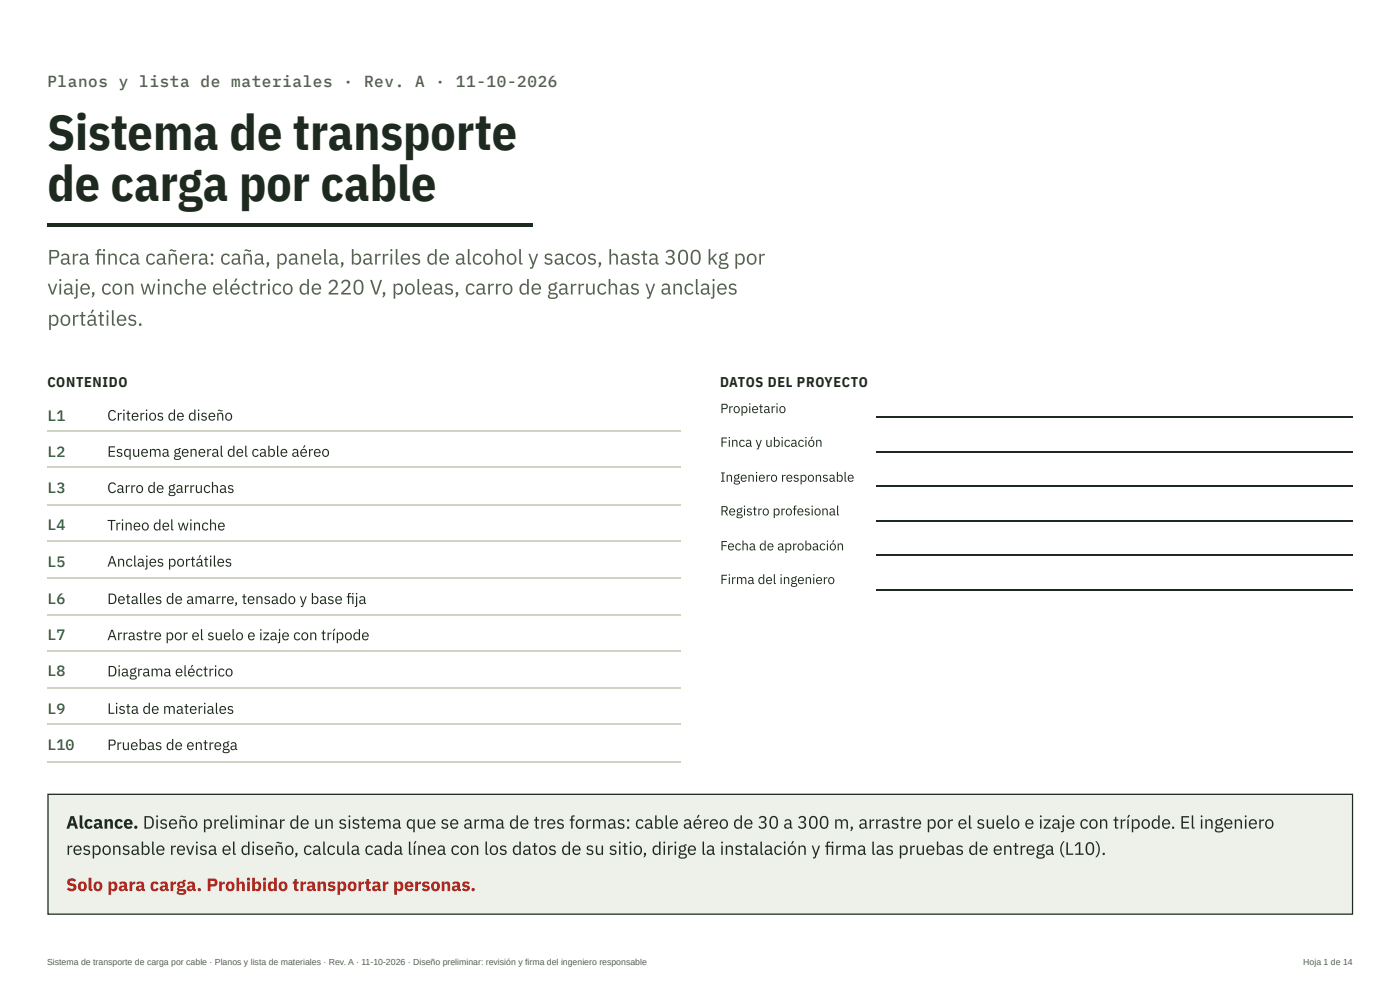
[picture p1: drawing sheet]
<svg xmlns="http://www.w3.org/2000/svg" width="297mm" height="210mm" viewBox="0 0 297 210" stroke-linecap="round" stroke-linejoin="round" font-family="sans-serif">
<defs><g id="words">
<g font-size="10.6" fill="#1e2a1f">
<text x="10.1" y="31.8">Sistema de transporte</text>
<text x="10.1" y="42.6">de carga por cable</text>
</g>
<g font-size="4.4" fill="#55624f">
<text x="10.1" y="56.1">Para fnca cañera: caña, panela, barriles de alcohol y sacos, hasta 300 kg por</text>
<text x="20.1" y="56.1">i</text>
<text x="10.1" y="62.4">viaje, con winche eléctrico de 220 V, poleas, carro de garruchas y anclajes</text>
<text x="10.1" y="69.1">portátiles.</text>
</g>
<g font-size="3.8" fill="#1e2a1f">
<text x="14" y="175.7">Alcance. Diseño preliminar de un sistema que se arma de tres formas: cable aéreo de 30 a 300 m, arrastre por el suelo e izaje con trípode. El ingeniero</text>
<text x="14" y="181.2">responsable revisa el diseño, calcula cada línea con los datos de su sitio, dirige la instalación y frma las pruebas de entrega (L10).</text>
<text x="174.9" y="181.2">i</text>
</g>
<text font-size="3.8" fill="#b3261e" x="14" y="188.9">Solo para carga. Prohibido transportar personas.</text>
<text font-size="3.4" fill="#55624f" x="10.1" y="18.5">Planos y lista de materiales · Rev. A · 11-10-2026</text>
<g font-size="3.2" fill="#1f6b3a">
<text x="10.1" y="89.2">L1</text>
<text x="10.1" y="96.8">L2</text>
<text x="10.1" y="104.5">L3</text>
<text x="10.1" y="112.4">L4</text>
<text x="10.1" y="120.1">L5</text>
<text x="10.1" y="128.1">L6</text>
<text x="10.1" y="135.7">L7</text>
<text x="10.1" y="143.4">L8</text>
<text x="10.1" y="151.3">L9</text>
<text x="10.1" y="159">L10</text>
</g>
<g font-size="3.2" fill="#1e2a1f">
<text x="22.8" y="89.2">Criterios de diseño</text>
<text x="22.8" y="96.8">Esquema general del cable aéreo</text>
<text x="22.8" y="104.5">Carro de garruchas</text>
<text x="22.8" y="112.4">Trineo del winche</text>
<text x="22.8" y="120.1">Anclajes portátiles</text>
<text x="22.8" y="128.1">Detalles de amarre, tensado y base fja</text>
<text x="73.5" y="128.1">i</text>
<text x="22.8" y="135.7">Arrastre por el suelo e izaje con trípode</text>
<text x="22.8" y="143.4">Diagrama eléctrico</text>
<text x="22.8" y="151.3">Lista de materiales</text>
<text x="22.8" y="159">Pruebas de entrega</text>
</g>
<g font-size="3" fill="#1e2a1f">
<text x="10.1" y="82">CONTENIDO</text>
<text x="152.8" y="82">DATOS DEL PROYECTO</text>
</g>
<g font-size="2.8" fill="#1e2a1f">
<text x="152.8" y="87.6">Propietario</text>
<text x="152.8" y="94.7">Finca y ubicación</text>
<text x="152.8" y="102.1">Ingeniero responsable</text>
<text x="152.8" y="109.3">Registro profesional</text>
<text x="152.8" y="116.7">Fecha de aprobación</text>
<text x="152.8" y="123.8">Firma del ingeniero</text>
</g>
<g font-size="1.9" fill="#55624f">
<text x="10" y="204.5">Sistema de transporte de carga por cable · Planos y lista de materiales · Rev. A · 11-10-2026 · Diseño preliminar: revisión y firma del ingeniero responsable</text>
<text x="276.5" y="204.5">Hoja 1 de 14</text>
</g>
</g></defs>
<path d="M10.1 47.4h102.9v.8h-102.9z" fill="#1e2a1f"/>
<path d="M10.1 91.4h134.4M10.1 99.1h134.4M10.1 107h134.4M10.1 114.7h134.4M10.1 122.6h134.4M10.1 130.3h134.4M10.1 138h134.4M10.1 145.9h134.4M10.1 153.6h134.4M10.1 161.5h134.4" fill="none" stroke="#cfd3c4" stroke-width=".26"/>
<path d="M186 88.5h101.1M186 95.9h101.1M186 103.1h101.1M186 110.5h101.1M186 117.6h101.1M186 125h101.1" fill="none" stroke="#1e2a1f" stroke-width=".26"/>
<path d="M10.1 168.3h277v25.6h-277z" fill="#eef0ea"/>
<path d="M10.2 168.4h276.7v25.4h-276.7z" fill="none" stroke="#1e2a1f" stroke-width=".26"/>
<use href="#words"/>
</svg>
